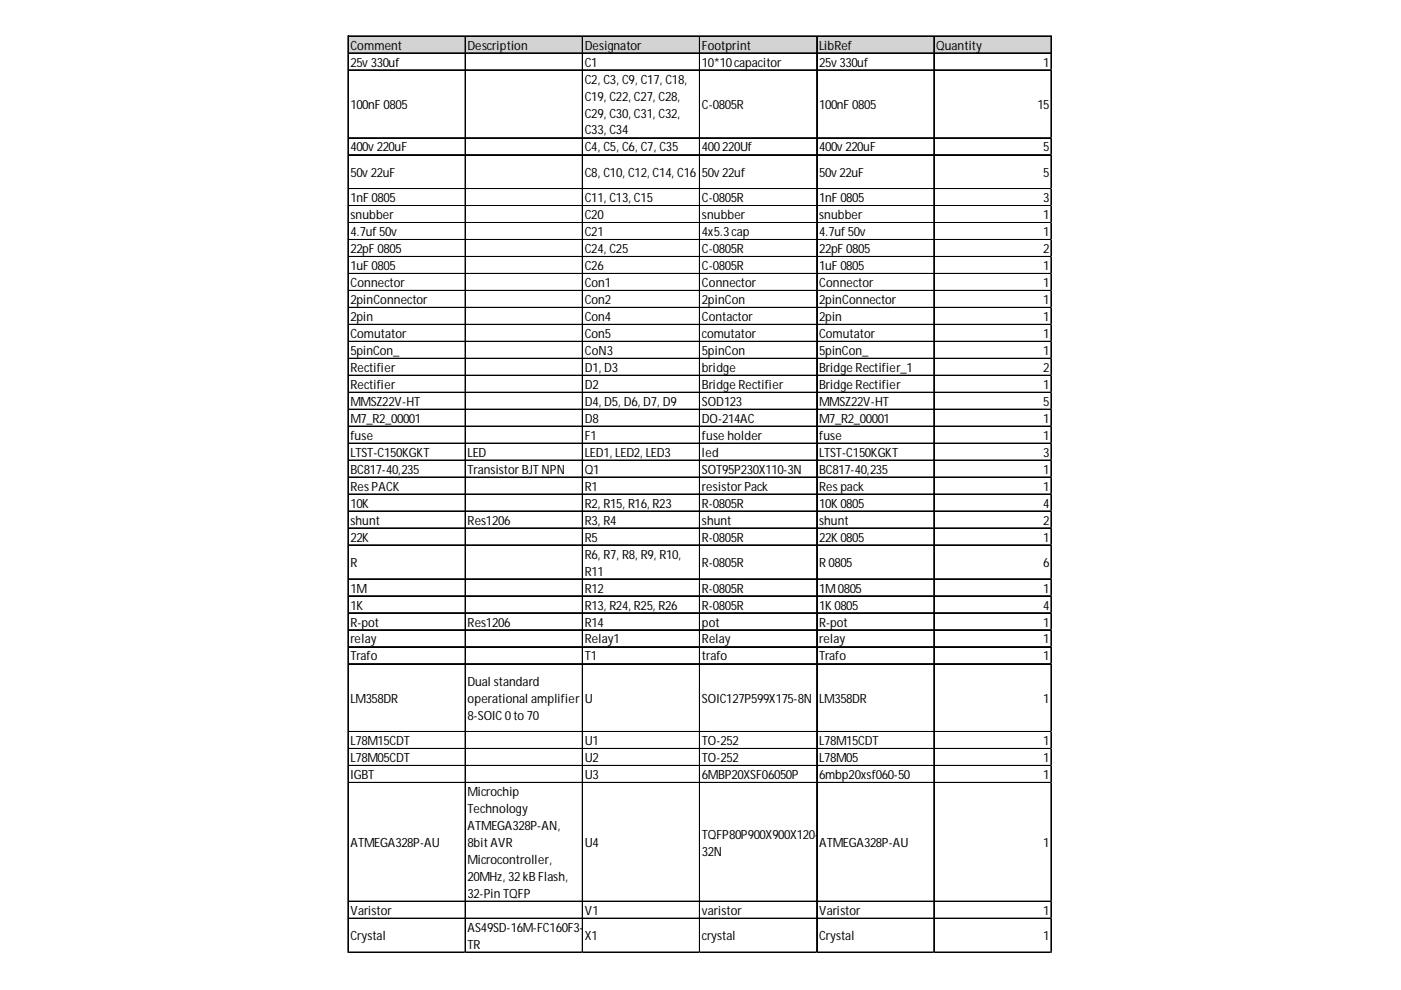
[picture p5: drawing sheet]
<svg xmlns="http://www.w3.org/2000/svg" width="297mm" height="210mm" viewBox="0 0 297 210" stroke-linecap="round" stroke-linejoin="round" font-family="sans-serif">
<defs><g id="words">
<g font-size="2.7">
<text x="74.3" y="10.5">Comment</text>
<text x="99.1" y="10.5">Description</text>
<text x="124" y="10.5">Designator</text>
<text x="148.8" y="10.5">Footprint</text>
<text x="173.7" y="10.5">LibRef</text>
<text x="198.5" y="10.5">Quantity</text>
<text x="74.3" y="14.1">25v 330uf</text>
<text x="124" y="14.1">C1</text>
<text x="124" y="17.7">C2, C3, C9, C17, C18,</text>
<text x="148.8" y="14.1">10*10capacitor</text>
<text x="173.7" y="14.1">25v 330uf</text>
<text x="221.2" y="14.1">1</text>
<text x="74.3" y="23.1">100nF 0805</text>
<text x="124" y="21.3">C19, C22, C27, C28,</text>
<text x="148.8" y="23.1">C-0805R</text>
<text x="173.7" y="23.1">100nF 0805</text>
<text x="219.9" y="23.1">15</text>
<text x="124" y="24.9">C29, C30, C31, C32,</text>
<text x="124" y="28.5">C33, C34</text>
<text x="74.3" y="32.1">400v 220uF</text>
<text x="124" y="32.1">C4, C5, C6, C7, C35</text>
<text x="148.8" y="32.1">400220Uf</text>
<text x="173.7" y="32.1">400v 220uF</text>
<text x="221.2" y="32.1">5</text>
<text x="74.3" y="37.5">50v 22uF</text>
<text x="124" y="37.5">C8, C10, C12, C14, C16</text>
<text x="148.8" y="37.5">50v 22uf</text>
<text x="173.7" y="37.5">50v 22uF</text>
<text x="221.2" y="37.5">5</text>
<text x="74.3" y="42.9">1nF 0805</text>
<text x="74.3" y="46.5">snubber</text>
<text x="124" y="42.9">C11, C13, C15</text>
<text x="124" y="46.5">C20</text>
<text x="148.8" y="42.9">C-0805R</text>
<text x="148.8" y="46.5">snubber</text>
<text x="173.7" y="42.9">1nF 0805</text>
<text x="173.7" y="46.5">snubber</text>
<text x="221.2" y="42.9">3</text>
<text x="221.2" y="46.5">1</text>
<text x="74.3" y="50.1">4.7uf50v</text>
<text x="74.3" y="53.7">22pF 0805</text>
<text x="124" y="50.1">C21</text>
<text x="124" y="53.7">C24, C25</text>
<text x="148.8" y="50.1">4x5.3cap</text>
<text x="148.8" y="53.7">C-0805R</text>
<text x="173.7" y="50.1">4.7uf50v</text>
<text x="173.7" y="53.7">22pF 0805</text>
<text x="221.2" y="50.1">1</text>
<text x="221.2" y="53.7">2</text>
<text x="74.3" y="57.3">1uF 0805</text>
<text x="124" y="57.3">C26</text>
<text x="148.8" y="57.3">C-0805R</text>
<text x="173.7" y="57.3">1uF 0805</text>
<text x="221.2" y="57.3">1</text>
<text x="74.3" y="60.9">Connector</text>
<text x="74.3" y="64.5">2pinConnector</text>
<text x="124" y="60.9">Con1</text>
<text x="124" y="64.5">Con2</text>
<text x="148.8" y="60.9">Connector</text>
<text x="148.8" y="64.5">2pinCon</text>
<text x="173.7" y="60.9">Connector</text>
<text x="173.7" y="64.5">2pinConnector</text>
<text x="221.2" y="60.9">1</text>
<text x="221.2" y="64.5">1</text>
<text x="74.3" y="68.1">2pin</text>
<text x="74.3" y="71.7">Comutator</text>
<text x="124" y="68.1">Con4</text>
<text x="124" y="71.7">Con5</text>
<text x="148.8" y="68.1">Contactor</text>
<text x="148.8" y="71.7">comutator</text>
<text x="173.7" y="68.1">2pin</text>
<text x="173.7" y="71.7">Comutator</text>
<text x="221.2" y="68.1">1</text>
<text x="221.2" y="71.7">1</text>
<text x="74.3" y="75.3">5pinCon_</text>
<text x="124" y="75.3">CoN3</text>
<text x="148.8" y="75.3">5pinCon</text>
<text x="173.7" y="75.3">5pinCon_</text>
<text x="221.2" y="75.3">1</text>
<text x="74.3" y="78.9">Rectifier</text>
<text x="74.3" y="82.5">Rectifier</text>
<text x="124" y="78.9">D1, D3</text>
<text x="124" y="82.5">D2</text>
<text x="148.8" y="78.9">bridge</text>
<text x="148.8" y="82.5">Bridge Rectifier</text>
<text x="173.7" y="78.9">Bridge Rectifier_1</text>
<text x="173.7" y="82.5">Bridge Rectifier</text>
<text x="221.2" y="78.9">2</text>
<text x="221.2" y="82.5">1</text>
<text x="74.3" y="86.1">MMSZ22V-HT</text>
<text x="74.3" y="89.7">M7_R2_00001</text>
<text x="124" y="86.1">D4, D5, D6, D7, D9</text>
<text x="124" y="89.7">D8</text>
<text x="148.8" y="86.1">SOD123</text>
<text x="148.8" y="89.7">DO-214AC</text>
<text x="173.7" y="86.1">MMSZ22V-HT</text>
<text x="173.7" y="89.7">M7_R2_00001</text>
<text x="221.2" y="86.1">5</text>
<text x="221.2" y="89.7">1</text>
<text x="74.3" y="93.3">fuse</text>
<text x="124" y="93.3">F1</text>
<text x="148.8" y="93.3">fuse holder</text>
<text x="173.7" y="93.3">fuse</text>
<text x="221.2" y="93.3">1</text>
<text x="74.3" y="96.9">LTST-C150KGKT</text>
<text x="74.3" y="100.5">BC817-40,235</text>
<text x="99.1" y="96.9">LED</text>
<text x="99.1" y="100.5">Transistor BJT NPN</text>
<text x="124" y="96.9">LED1, LED2, LED3</text>
<text x="124" y="100.5">Q1</text>
<text x="148.8" y="96.9">led</text>
<text x="148.8" y="100.5">SOT95P230X110-3N</text>
<text x="173.7" y="96.9">LTST-C150KGKT</text>
<text x="173.7" y="100.5">BC817-40,235</text>
<text x="221.2" y="96.9">3</text>
<text x="221.2" y="100.5">1</text>
<text x="74.3" y="104.1">ResPACK</text>
<text x="74.3" y="107.7">10K</text>
<text x="124" y="104.1">R1</text>
<text x="124" y="107.7">R2, R15, R16, R23</text>
<text x="148.8" y="104.1">resistor Pack</text>
<text x="148.8" y="107.7">R-0805R</text>
<text x="173.7" y="104.1">Respack</text>
<text x="173.7" y="107.7">10K 0805</text>
<text x="221.2" y="104.1">1</text>
<text x="221.2" y="107.7">4</text>
<text x="74.3" y="111.3">shunt</text>
<text x="99.1" y="111.3">Res1206</text>
<text x="124" y="111.3">R3, R4</text>
<text x="148.8" y="111.3">shunt</text>
<text x="173.7" y="111.3">shunt</text>
<text x="221.2" y="111.3">2</text>
<text x="74.3" y="114.8">22K</text>
<text x="124" y="114.8">R5</text>
<text x="124" y="118.4">R6, R7, R8, R9, R10,</text>
<text x="148.8" y="114.8">R-0805R</text>
<text x="173.7" y="114.8">22K 0805</text>
<text x="221.2" y="114.8">1</text>
<text x="74.3" y="120.2">R</text>
<text x="74.3" y="125.6">1M</text>
<text x="124" y="122">R11</text>
<text x="124" y="125.6">R12</text>
<text x="148.8" y="120.2">R-0805R</text>
<text x="148.8" y="125.6">R-0805R</text>
<text x="173.7" y="120.2">R 0805</text>
<text x="173.7" y="125.6">1M0805</text>
<text x="221.2" y="120.2">6</text>
<text x="221.2" y="125.6">1</text>
<text x="74.3" y="129.2">1K</text>
<text x="124" y="129.2">R13, R24, R25, R26</text>
<text x="148.8" y="129.2">R-0805R</text>
<text x="173.7" y="129.2">1K 0805</text>
<text x="221.2" y="129.2">4</text>
<text x="74.3" y="132.8">R-pot</text>
<text x="74.3" y="136.4">relay</text>
<text x="99.1" y="132.8">Res1206</text>
<text x="124" y="132.8">R14</text>
<text x="124" y="136.4">Relay1</text>
<text x="148.8" y="132.8">pot</text>
<text x="148.8" y="136.4">Relay</text>
<text x="173.7" y="132.8">R-pot</text>
<text x="173.7" y="136.4">relay</text>
<text x="221.2" y="132.8">1</text>
<text x="221.2" y="136.4">1</text>
<text x="74.3" y="140">Trafo</text>
<text x="124" y="140">T1</text>
<text x="148.8" y="140">trafo</text>
<text x="173.7" y="140">Trafo</text>
<text x="221.2" y="140">1</text>
<text x="74.3" y="149">LM358DR</text>
<text x="99.1" y="145.4">Dual standard</text>
<text x="99.1" y="149">operational amplifier</text>
<text x="124" y="149">U</text>
<text x="148.8" y="149">SOIC127P599X175-8N</text>
<text x="173.7" y="149">LM358DR</text>
<text x="221.2" y="149">1</text>
<text x="99.1" y="152.6">8-SOIC 0to 70</text>
<text x="74.3" y="158">L78M15CDT</text>
<text x="74.3" y="161.6">L78M05CDT</text>
<text x="124" y="158">U1</text>
<text x="124" y="161.6">U2</text>
<text x="148.8" y="158">TO-252</text>
<text x="148.8" y="161.6">TO-252</text>
<text x="173.7" y="158">L78M15CDT</text>
<text x="173.7" y="161.6">L78M05</text>
<text x="221.2" y="158">1</text>
<text x="221.2" y="161.6">1</text>
<text x="74.3" y="165.2">IGBT</text>
<text x="124" y="165.2">U3</text>
<text x="148.8" y="165.2">6MBP20XSF06050P</text>
<text x="173.7" y="165.2">6mbp20xsf060-50</text>
<text x="221.2" y="165.2">1</text>
<text x="99.1" y="168.8">Microchip</text>
<text x="99.1" y="172.4">Technology</text>
<text x="74.3" y="179.6">ATMEGA328P-AU</text>
<text x="99.1" y="176">ATMEGA328P-AN,</text>
<text x="99.1" y="179.6">8bit AVR</text>
<text x="124" y="179.6">U4</text>
<text x="148.8" y="177.8">TQFP80P900X900X120-</text>
<text x="173.7" y="179.6">ATMEGA328P-AU</text>
<text x="221.2" y="179.6">1</text>
<text x="99.1" y="183.2">Microcontroller,</text>
<text x="148.8" y="181.4">32N</text>
<text x="99.1" y="186.8">20MHz, 32kB Flash,</text>
<text x="99.1" y="190.4">32-Pin TQFP</text>
<text x="74.3" y="194">Varistor</text>
<text x="99.1" y="197.6">AS49SD-16M-FC160F3-</text>
<text x="124" y="194">V1</text>
<text x="148.8" y="194">varistor</text>
<text x="173.7" y="194">Varistor</text>
<text x="221.2" y="194">1</text>
<text x="74.3" y="199.4">Crystal</text>
<text x="99.1" y="201.2">TR</text>
<text x="124" y="199.4">X1</text>
<text x="148.8" y="199.4">crystal</text>
<text x="173.7" y="199.4">Crystal</text>
<text x="221.2" y="199.4">1</text>
</g>
</g></defs>
<path d="M73.9 7.7h149.1v3.7h-149.1z" fill="#d3d3d3"/>
<g fill="none" stroke="#000" stroke-width=".21">
<path d="M73.8 7.6v194.4M73.9 7.6h149.1M73.9 7.7h149.1M73.9 11.2h149.1M73.9 11.3h149.1M73.9 14.8h149.1M73.9 14.9h149.1M98.6 7.8v194.2M98.7 7.8v194.2M123.4 7.8v194.2M123.5 7.8v194.2M148.3 7.8v194.2"/>
<path d="M148.4 7.8v194.2M173.1 7.8v194.2M173.2 7.8v194.2M198 7.8v194.2M198.1 7.8v194.2M222.8 7.8v194.2M222.9 7.8v194.2M73.9 29.2h149.1M73.9 29.3h149.1M73.9 32.8h149.1M73.9 32.9h149.1M73.9 40h149.1"/>
<path d="M73.9 40.1h149.1M73.9 43.6h149.1M73.9 43.7h149.1M73.9 47.2h149.1M73.9 47.3h149.1M73.9 50.8h149.1M73.9 50.9h149.1M73.9 54.4h149.1M73.9 54.5h149.1M73.9 58h149.1M73.9 58.1h149.1M73.9 61.6h149.1"/>
<path d="M73.9 65.2h149.1M73.9 68.8h149.1M73.9 72.4h149.1M73.9 75.9h149.1M73.9 76h149.1M73.9 79.5h149.1M73.9 79.6h149.1M73.9 83.1h149.1M73.9 83.2h149.1M73.9 86.7h149.1M73.9 86.8h149.1M73.9 90.3h149.1"/>
<path d="M73.9 90.4h149.1M73.9 93.9h149.1M73.9 94h149.1M73.9 97.5h149.1M73.9 97.6h149.1M73.9 101.1h149.1M73.9 101.2h149.1M73.9 104.7h149.1M73.9 104.8h149.1M73.9 108.3h149.1M73.9 108.4h149.1M73.9 111.9h149.1"/>
<path d="M73.9 112h149.1M73.9 115.5h149.1M73.9 115.6h149.1M73.9 122.7h149.1M73.9 122.8h149.1M73.9 126.3h149.1M73.9 126.4h149.1M73.9 129.9h149.1M73.9 130h149.1M73.9 133.5h149.1M73.9 133.6h149.1M73.9 137.1h149.1"/>
<path d="M73.9 137.2h149.1M73.9 140.7h149.1M73.9 140.8h149.1M73.9 155.1h149.1M73.9 155.2h149.1M73.9 158.7h149.1M73.9 158.8h149.1M73.9 162.3h149.1M73.9 162.4h149.1M73.9 165.9h149.1M73.9 166h149.1M73.9 191.1h149.1"/>
<path d="M73.9 194.7h149.1M73.9 201.8h149.1M73.9 201.9h149.1"/>
</g>
<path d="M73.8 202v.1" fill="none" stroke="#d4d4d4" stroke-width=".21"/>
<path d="M73.8 202l.1 .1z" fill="#d4d4d4"/>
<path d="M98.6 202v.1" fill="none" stroke="#d4d4d4" stroke-width=".21"/>
<path d="M98.6 202l.2 .1z" fill="#d4d4d4"/>
<path d="M123.4 202v.1" fill="none" stroke="#d4d4d4" stroke-width=".21"/>
<path d="M123.4 202l.2 .1z" fill="#d4d4d4"/>
<path d="M148.3 202v.1" fill="none" stroke="#d4d4d4" stroke-width=".21"/>
<path d="M148.3 202l.2 .1z" fill="#d4d4d4"/>
<path d="M173.1 202v.1" fill="none" stroke="#d4d4d4" stroke-width=".21"/>
<path d="M173.1 202l.2 .1z" fill="#d4d4d4"/>
<path d="M198 202v.1" fill="none" stroke="#d4d4d4" stroke-width=".21"/>
<path d="M198 202l.2 .1z" fill="#d4d4d4"/>
<path d="M222.8 202v.1" fill="none" stroke="#d4d4d4" stroke-width=".21"/>
<path d="M222.8 202l.2 .1z" fill="#d4d4d4"/>
<path d="M223 14.8h.1" fill="none" stroke="#d4d4d4" stroke-width=".21"/>
<path d="M223 14.8v.2z" fill="#d4d4d4"/>
<path d="M223 29.2h.1" fill="none" stroke="#d4d4d4" stroke-width=".21"/>
<path d="M223 29.2v.2z" fill="#d4d4d4"/>
<path d="M223 32.8h.1" fill="none" stroke="#d4d4d4" stroke-width=".21"/>
<path d="M223 32.8v.2z" fill="#d4d4d4"/>
<path d="M223 40h.1" fill="none" stroke="#d4d4d4" stroke-width=".21"/>
<path d="M223 40v.2z" fill="#d4d4d4"/>
<path d="M223 43.6h.1" fill="none" stroke="#d4d4d4" stroke-width=".21"/>
<path d="M223 43.6v.2z" fill="#d4d4d4"/>
<path d="M223 47.2h.1" fill="none" stroke="#d4d4d4" stroke-width=".21"/>
<path d="M223 47.2v.2z" fill="#d4d4d4"/>
<path d="M223 50.8h.1" fill="none" stroke="#d4d4d4" stroke-width=".21"/>
<path d="M223 50.8v.1z" fill="#d4d4d4"/>
<path d="M223 54.4h.1" fill="none" stroke="#d4d4d4" stroke-width=".21"/>
<path d="M223 54.4v.1z" fill="#d4d4d4"/>
<path d="M223 58h.1" fill="none" stroke="#d4d4d4" stroke-width=".21"/>
<path d="M223 58v.1z" fill="#d4d4d4"/>
<path d="M223 61.6h.1" fill="none" stroke="#d4d4d4" stroke-width=".21"/>
<path d="M223 61.6v.1z" fill="#d4d4d4"/>
<path d="M223 65.2h.1" fill="none" stroke="#d4d4d4" stroke-width=".21"/>
<path d="M223 65.2v.1z" fill="#d4d4d4"/>
<path d="M223 68.8h.1" fill="none" stroke="#d4d4d4" stroke-width=".21"/>
<path d="M223 68.8v.1z" fill="#d4d4d4"/>
<path d="M223 72.4h.1" fill="none" stroke="#d4d4d4" stroke-width=".21"/>
<path d="M223 72.4v.1z" fill="#d4d4d4"/>
<path d="M223 75.9h.1" fill="none" stroke="#d4d4d4" stroke-width=".21"/>
<path d="M223 75.9v.2z" fill="#d4d4d4"/>
<path d="M223 79.5h.1" fill="none" stroke="#d4d4d4" stroke-width=".21"/>
<path d="M223 79.5v.2z" fill="#d4d4d4"/>
<path d="M223 83.1h.1" fill="none" stroke="#d4d4d4" stroke-width=".21"/>
<path d="M223 83.1v.2z" fill="#d4d4d4"/>
<path d="M223 86.7h.1" fill="none" stroke="#d4d4d4" stroke-width=".21"/>
<path d="M223 86.7v.2z" fill="#d4d4d4"/>
<path d="M223 90.3h.1" fill="none" stroke="#d4d4d4" stroke-width=".21"/>
<path d="M223 90.3v.2z" fill="#d4d4d4"/>
<path d="M223 93.9h.1" fill="none" stroke="#d4d4d4" stroke-width=".21"/>
<path d="M223 93.9v.2z" fill="#d4d4d4"/>
<path d="M223 97.5h.1" fill="none" stroke="#d4d4d4" stroke-width=".21"/>
<path d="M223 97.5v.2z" fill="#d4d4d4"/>
<path d="M223 101.1h.1" fill="none" stroke="#d4d4d4" stroke-width=".21"/>
<path d="M223 101.1v.2z" fill="#d4d4d4"/>
<path d="M223 104.7h.1" fill="none" stroke="#d4d4d4" stroke-width=".21"/>
<path d="M223 104.7v.2z" fill="#d4d4d4"/>
<path d="M223 108.3h.1" fill="none" stroke="#d4d4d4" stroke-width=".21"/>
<path d="M223 108.3v.2z" fill="#d4d4d4"/>
<path d="M223 111.9h.1" fill="none" stroke="#d4d4d4" stroke-width=".21"/>
<path d="M223 111.9v.2z" fill="#d4d4d4"/>
<path d="M223 115.5h.1" fill="none" stroke="#d4d4d4" stroke-width=".21"/>
<path d="M223 115.5v.2z" fill="#d4d4d4"/>
<path d="M223 122.7h.1" fill="none" stroke="#d4d4d4" stroke-width=".21"/>
<path d="M223 122.7v.2z" fill="#d4d4d4"/>
<path d="M223 126.3h.1" fill="none" stroke="#d4d4d4" stroke-width=".21"/>
<path d="M223 126.3v.2z" fill="#d4d4d4"/>
<path d="M223 129.9h.1" fill="none" stroke="#d4d4d4" stroke-width=".21"/>
<path d="M223 129.9v.2z" fill="#d4d4d4"/>
<path d="M223 133.5h.1" fill="none" stroke="#d4d4d4" stroke-width=".21"/>
<path d="M223 133.5v.2z" fill="#d4d4d4"/>
<path d="M223 137.1h.1" fill="none" stroke="#d4d4d4" stroke-width=".21"/>
<path d="M223 137.1v.2z" fill="#d4d4d4"/>
<path d="M223 140.7h.1" fill="none" stroke="#d4d4d4" stroke-width=".21"/>
<path d="M223 140.7v.2z" fill="#d4d4d4"/>
<path d="M223 155.1h.1" fill="none" stroke="#d4d4d4" stroke-width=".21"/>
<path d="M223 155.1v.2z" fill="#d4d4d4"/>
<path d="M223 158.7h.1" fill="none" stroke="#d4d4d4" stroke-width=".21"/>
<path d="M223 158.7v.2z" fill="#d4d4d4"/>
<path d="M223 162.3h.1" fill="none" stroke="#d4d4d4" stroke-width=".21"/>
<path d="M223 162.3v.2z" fill="#d4d4d4"/>
<path d="M223 165.9h.1" fill="none" stroke="#d4d4d4" stroke-width=".21"/>
<path d="M223 165.9v.2z" fill="#d4d4d4"/>
<path d="M223 191.1h.1" fill="none" stroke="#d4d4d4" stroke-width=".21"/>
<path d="M223 191.1v.1z" fill="#d4d4d4"/>
<path d="M223 194.7h.1" fill="none" stroke="#d4d4d4" stroke-width=".21"/>
<path d="M223 194.7v.1z" fill="#d4d4d4"/>
<path d="M223 201.8h.1" fill="none" stroke="#d4d4d4" stroke-width=".21"/>
<path d="M223 201.8v.2z" fill="#d4d4d4"/>
<use href="#words"/>
</svg>
